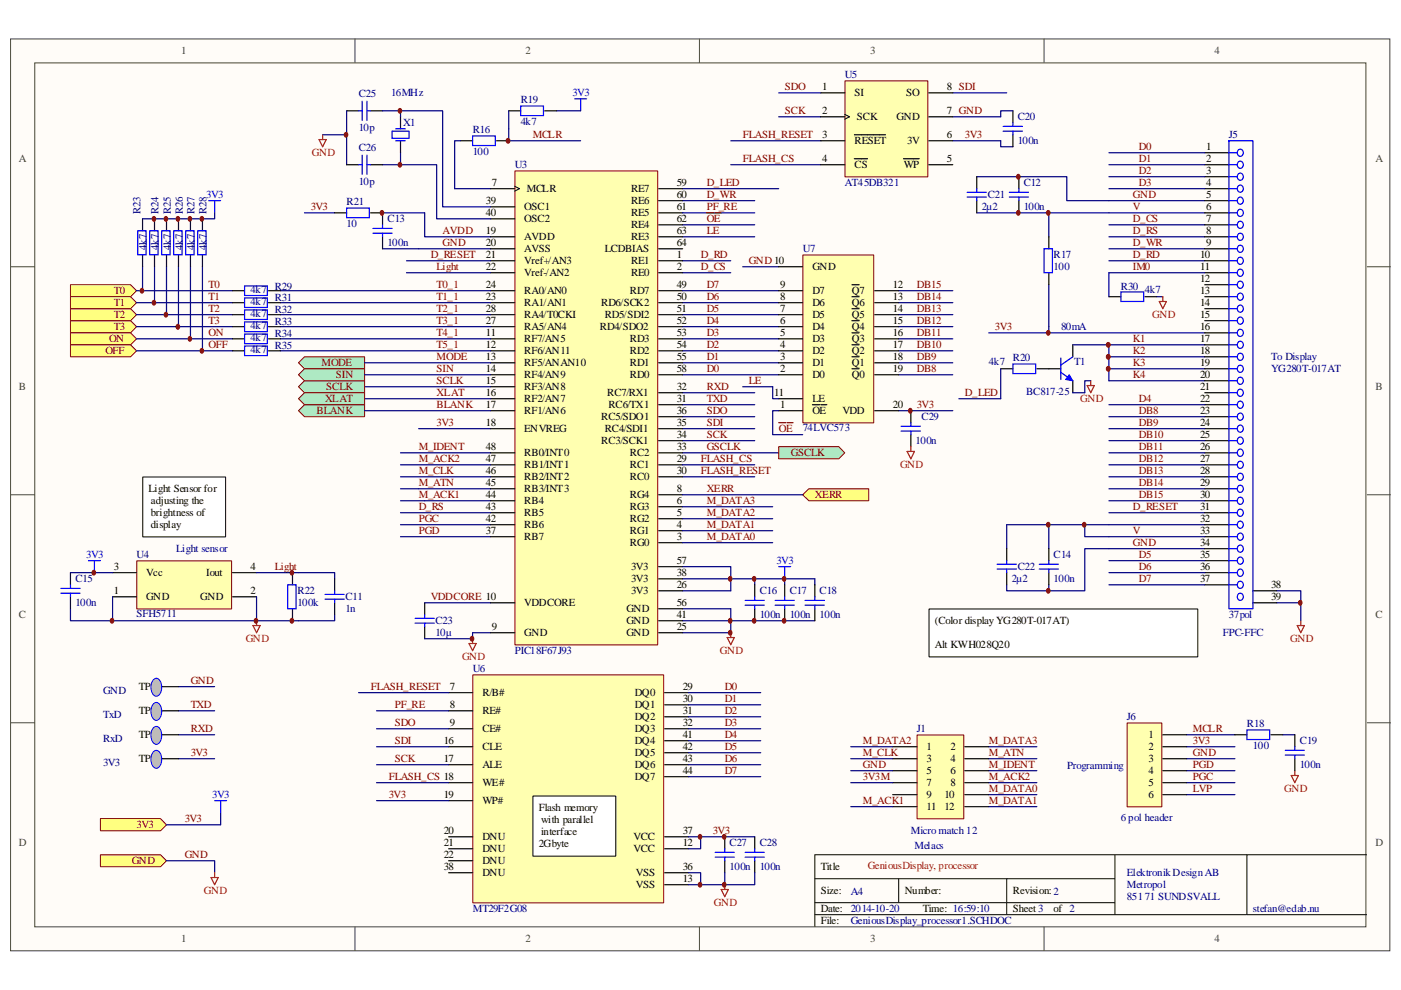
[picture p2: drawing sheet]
<svg xmlns="http://www.w3.org/2000/svg" width="297mm" height="210mm" viewBox="0 0 297 210" stroke-linecap="round" stroke-linejoin="round" font-family="sans-serif">
<defs><g id="words">
<g font-size="2.3" fill="#404040">
<text x="38.4" y="11.5">1</text>
<text x="111.4" y="11.5">2</text>
<text x="184.5" y="11.5">3</text>
<text x="257.5" y="11.5">4</text>
<text x="4" y="34.4">A</text>
<text x="291.6" y="34.4">A</text>
<text x="4" y="82.7">B</text>
<text x="291.6" y="82.7">B</text>
<text x="4" y="131.1">C</text>
<text x="291.6" y="131.1">C</text>
<text x="4" y="179.4">D</text>
<text x="291.6" y="179.4">D</text>
<text x="38.4" y="199.8">1</text>
<text x="111.4" y="199.8">2</text>
<text x="184.5" y="199.8">3</text>
<text x="257.5" y="199.8">4</text>
</g>
<g font-size="2.3" fill="#000080">
<text x="179.1" y="16.6">U5</text>
<text x="76.1" y="20.7">C25</text>
<text x="82.9" y="20.4">16MHz</text>
<text x="110.4" y="21.9">R19</text>
<text x="76.1" y="27.8">10p</text>
<text x="85.5" y="26.8">X1</text>
<text x="100.2" y="28.3">R16</text>
<text x="110.4" y="26.5">4k7</text>
<text x="215.8" y="25.5">C20</text>
<text x="260.6" y="29.3">J5</text>
<text x="76.1" y="32.1">C26</text>
<text x="100.2" y="32.9">100</text>
<text x="109.1" y="35.7">U3</text>
<text x="215.8" y="30.6">100n</text>
<text x="76.1" y="39.2">10p</text>
<text x="179.1" y="39.5">AT45DB321</text>
<text x="217" y="39.5">C12</text>
<text x="29.8" y="45.4" transform="rotate(-90 29.8 45.4)">R23</text>
<text x="33.6" y="45.4" transform="rotate(-90 33.6 45.4)">R24</text>
<text x="36.2" y="45.4" transform="rotate(-90 36.2 45.4)">R25</text>
<text x="38.7" y="45.4" transform="rotate(-90 38.7 45.4)">R26</text>
<text x="41.3" y="45.4" transform="rotate(-90 41.3 45.4)">R27</text>
<text x="43.8" y="45.4" transform="rotate(-90 43.8 45.4)">R28</text>
<text x="73.5" y="43.6">R21</text>
<text x="82.2" y="47.1">C13</text>
<text x="208.1" y="44.6">2µ2</text>
<text x="209.4" y="42">C21</text>
<text x="217" y="44.6">100n</text>
<text x="31.1" y="53" transform="rotate(-90 31.1 53)">4k7</text>
<text x="33.6" y="53" transform="rotate(-90 33.6 53)">4k7</text>
<text x="36.2" y="53" transform="rotate(-90 36.2 53)">4k7</text>
<text x="38.7" y="53" transform="rotate(-90 38.7 53)">4k7</text>
<text x="41.3" y="53" transform="rotate(-90 41.3 53)">4k7</text>
<text x="43.8" y="53" transform="rotate(-90 43.8 53)">4k7</text>
<text x="73.5" y="48.1">10</text>
<text x="82.2" y="52.2">100n</text>
<text x="170.2" y="53.5">U7</text>
<text x="223.4" y="57.3">100</text>
<text x="223.4" y="54.7">R17</text>
<text x="53.1" y="62.1">4k7</text>
<text x="53.1" y="64.7">4k7</text>
<text x="58.2" y="61.4">R29</text>
<text x="58.2" y="63.9">R31</text>
<text x="237.7" y="61.4">R30</text>
<text x="242.7" y="62.1">4k7</text>
<text x="53.1" y="67.2">4k7</text>
<text x="53.1" y="69.8">4k7</text>
<text x="58.2" y="66.5">R32</text>
<text x="58.2" y="69">R33</text>
<text x="58.2" y="71.5">R34</text>
<text x="225" y="70">80mA</text>
<text x="53.1" y="72.3">4k7</text>
<text x="53.1" y="74.8">4k7</text>
<text x="58.2" y="74.1">R35</text>
<text x="209.7" y="77.4">4k7</text>
<text x="214.8" y="76.6">R20</text>
<text x="227.8" y="77.4">T1</text>
<text x="269.5" y="76.4">To Display</text>
<text x="217.5" y="83.7">BC817-25</text>
<text x="269.5" y="78.9">YG280T-017AT</text>
<text x="195.4" y="89.1">C29</text>
<text x="170.2" y="91.4">74LVC573</text>
<text x="194.1" y="94.2">100n</text>
<text x="29" y="118.4">U4</text>
<text x="37.4" y="117.1">Light sensor</text>
<text x="223.4" y="118.4">C14</text>
<text x="16" y="123.4">C15</text>
<text x="63.1" y="126">R22</text>
<text x="161.1" y="126">C16</text>
<text x="167.4" y="126">C17</text>
<text x="173.8" y="126">C18</text>
<text x="214.5" y="123.4">2µ2</text>
<text x="215.8" y="120.9">C22</text>
<text x="223.4" y="123.4">100n</text>
<text x="16" y="128.5">100n</text>
<text x="29" y="130.8">SFH5711</text>
<text x="63.1" y="128.5">100k</text>
<text x="73.2" y="129.8">1n</text>
<text x="73.2" y="127.3">C11</text>
<text x="161.1" y="131.1">100n</text>
<text x="167.4" y="131.1">100n</text>
<text x="173.8" y="131.1">100n</text>
<text x="260.6" y="131.1">37pol</text>
<text x="92.3" y="134.9">10µ</text>
<text x="92.3" y="132.3">C23</text>
<text x="259.3" y="134.9">FPC-FFC</text>
<text x="100.2" y="142.5">U6</text>
<text x="109.1" y="138.7">PIC18F67J93</text>
<text x="21.8" y="147.1">GND</text>
<text x="21.8" y="152.2">TxD</text>
<text x="194.4" y="155.2">J1</text>
<text x="238.9" y="152.7">J6</text>
<text x="264.4" y="154.2">R18</text>
<text x="21.8" y="157.3">RxD</text>
<text x="265.6" y="158.8">100</text>
<text x="275.6" y="157.8">C19</text>
<text x="21.8" y="162.3">3V3</text>
<text x="226.2" y="163.1">Programming</text>
<text x="275.6" y="162.9">100n</text>
<text x="154.7" y="179.4">C27</text>
<text x="161.1" y="179.4">C28</text>
<text x="193.1" y="176.9">Micro match 12</text>
<text x="193.9" y="179.9">Melacs</text>
<text x="237.7" y="174.1">6 pol header</text>
<text x="154.7" y="184.5">100n</text>
<text x="161.1" y="184.5">100n</text>
<text x="238.9" y="185.8">Elektronik Design AB</text>
<text x="180.4" y="189.9">A4</text>
<text x="238.9" y="188.3">Metropol</text>
<text x="238.9" y="190.9">851 71 SUNDSVALL</text>
<text x="100.2" y="193.4">MT29F2G08</text>
<text x="180.4" y="193.4">2014-10-20</text>
<text x="180.4" y="196">GeniousDisplay_processor1.SCHDOC</text>
<text x="265.6" y="193.4">stefan@edab.nu</text>
</g>
<g font-size="2.3" fill="#00f">
<text x="121.4" y="20.4">3V3</text>
<text x="43.7" y="42">3V3</text>
<text x="18.3" y="118.4">3V3</text>
<text x="164.6" y="119.6">3V3</text>
<text x="45" y="169.2">3V3</text>
</g>
<g font-size="2.3" fill="#800000">
<text x="166.4" y="19.1">SDO</text>
<text x="112.9" y="29.3">MCLR</text>
<text x="157.5" y="29.3">FLASH_RESET</text>
<text x="166.4" y="24.2">SCK</text>
<text x="204.6" y="29.3">3V3</text>
<text x="157.5" y="34.4">FLASH_CS</text>
<text x="241.5" y="31.8">D0</text>
<text x="241.5" y="34.4">D1</text>
<text x="149.9" y="39.5">D_LED</text>
<text x="241.5" y="37">D2</text>
<text x="241.5" y="39.5">D3</text>
<text x="65.9" y="44.6">3V3</text>
<text x="149.9" y="42">D_WR</text>
<text x="149.9" y="44.6">PF_RE</text>
<text x="149.9" y="47.1">OE</text>
<text x="240.2" y="42">GND</text>
<text x="240.2" y="47.1">D_CS</text>
<text x="240.2" y="44.6">V</text>
<text x="93.8" y="52.2">GND</text>
<text x="93.8" y="49.7">AVDD</text>
<text x="149.9" y="49.7">LE</text>
<text x="240.2" y="49.7">D_RS</text>
<text x="240.2" y="52.2">D_WR</text>
<text x="91.3" y="54.7">D_RESET</text>
<text x="92.6" y="57.3">Light</text>
<text x="148.6" y="54.7">D_RD</text>
<text x="148.6" y="57.3">D_CS</text>
<text x="158.7" y="56">GND10</text>
<text x="240.2" y="54.7">D_RD</text>
<text x="240.2" y="57.3">IM0</text>
<text x="24.1" y="62.4">T0</text>
<text x="24.1" y="64.9">T1</text>
<text x="44.2" y="61.1">T0</text>
<text x="44.2" y="63.7">T1</text>
<text x="92.6" y="61.1">T0_1</text>
<text x="92.6" y="63.7">T1_1</text>
<text x="149.9" y="63.7">D6</text>
<text x="149.9" y="61.1">D7</text>
<text x="194.4" y="63.7">DB14</text>
<text x="194.4" y="61.1">DB15</text>
<text x="24.1" y="70">T3</text>
<text x="24.1" y="67.5">T2</text>
<text x="44.2" y="66.2">T2</text>
<text x="44.2" y="68.7">T3</text>
<text x="44.2" y="71.3">ON</text>
<text x="92.6" y="66.2">T2_1</text>
<text x="92.6" y="68.7">T3_1</text>
<text x="92.6" y="71.3">T4_1</text>
<text x="149.9" y="71.3">D3</text>
<text x="149.9" y="68.7">D4</text>
<text x="149.9" y="66.2">D5</text>
<text x="194.4" y="71.3">DB11</text>
<text x="194.4" y="68.7">DB12</text>
<text x="194.4" y="66.2">DB13</text>
<text x="210.9" y="70">3V3</text>
<text x="22.3" y="75.1">OFF</text>
<text x="23.1" y="72.6">ON</text>
<text x="44.2" y="73.8">OFF</text>
<text x="68.2" y="77.6">MODE</text>
<text x="92.6" y="76.4">MODE</text>
<text x="92.6" y="73.8">T5_1</text>
<text x="149.9" y="76.4">D1</text>
<text x="149.9" y="73.8">D2</text>
<text x="194.4" y="76.4">DB9</text>
<text x="194.4" y="73.8">DB10</text>
<text x="240.2" y="72.6">K1</text>
<text x="240.2" y="75.1">K2</text>
<text x="240.2" y="77.6">K3</text>
<text x="69.2" y="82.7">SCLK</text>
<text x="71.2" y="80.2">SIN</text>
<text x="92.6" y="81.4">SCLK</text>
<text x="92.6" y="78.9">SIN</text>
<text x="92.6" y="84">XLAT</text>
<text x="149.9" y="82.7">RXD</text>
<text x="149.9" y="78.9">D0</text>
<text x="158.7" y="81.4">LE</text>
<text x="194.4" y="78.9">DB8</text>
<text x="204.6" y="84">D_LED</text>
<text x="240.2" y="80.2">K4</text>
<text x="67.1" y="87.8">BLANK</text>
<text x="68.9" y="85.3">XLAT</text>
<text x="92.6" y="86.6">BLANK</text>
<text x="149.9" y="87.8">SDO</text>
<text x="149.9" y="85.3">TXD</text>
<text x="194.4" y="86.6">3V3</text>
<text x="241.5" y="87.8">DB8</text>
<text x="241.5" y="85.3">D4</text>
<text x="88.8" y="95.5">M_IDENT</text>
<text x="92.6" y="90.4">3V3</text>
<text x="149.9" y="95.5">GSCLK</text>
<text x="149.9" y="90.4">SDI</text>
<text x="149.9" y="92.9">SCK</text>
<text x="165.1" y="91.7">OE</text>
<text x="241.5" y="90.4">DB9</text>
<text x="241.5" y="92.9">DB10</text>
<text x="241.5" y="95.5">DB11</text>
<text x="88.8" y="100.5">M_CLK</text>
<text x="88.8" y="98">M_ACK2</text>
<text x="148.6" y="98">FLASH_CS</text>
<text x="148.6" y="100.5">FLASH_RESET</text>
<text x="167.7" y="96.7">GSCLK</text>
<text x="241.5" y="98">DB12</text>
<text x="241.5" y="100.5">DB13</text>
<text x="88.8" y="105.6">M_ACK1</text>
<text x="88.8" y="103.1">M_ATN</text>
<text x="149.9" y="106.9">M_DATA3</text>
<text x="149.9" y="104.4">XERR</text>
<text x="172.8" y="105.6">XERR</text>
<text x="241.5" y="103.1">DB14</text>
<text x="241.5" y="105.6">DB15</text>
<text x="88.8" y="110.7">PGC</text>
<text x="88.8" y="113.3">PGD</text>
<text x="88.8" y="108.2">D_RS</text>
<text x="149.9" y="112">M_DATA1</text>
<text x="149.9" y="109.4">M_DATA2</text>
<text x="240.2" y="108.2">D_RESET</text>
<text x="240.2" y="113.3">V</text>
<text x="149.9" y="114.6">M_DATA0</text>
<text x="240.2" y="115.8">GND</text>
<text x="241.5" y="118.4">D5</text>
<text x="58.2" y="120.9">Light</text>
<text x="241.5" y="120.9">D6</text>
<text x="241.5" y="123.4">D7</text>
<text x="91.3" y="127.3">VDDCORE 10</text>
<text x="40.4" y="145.1">GND</text>
<text x="78.6" y="146.3">FLASH_RESET</text>
<text x="153.7" y="146.3">D0</text>
<text x="153.7" y="148.9">D1</text>
<text x="40.4" y="155.2">RXD</text>
<text x="40.4" y="150.2">TXD</text>
<text x="83.7" y="150.2">PF_RE</text>
<text x="83.7" y="154">SDO</text>
<text x="153.7" y="151.4">D2</text>
<text x="153.7" y="154">D3</text>
<text x="252.9" y="155.2">MCLR</text>
<text x="40.4" y="160.3">3V3</text>
<text x="83.7" y="157.8">SDI</text>
<text x="83.7" y="161.6">SCK</text>
<text x="153.7" y="156.5">D4</text>
<text x="153.7" y="159">D5</text>
<text x="153.7" y="161.6">D6</text>
<text x="183" y="160.3">M_CLK</text>
<text x="183" y="157.8">M_DATA2</text>
<text x="209.7" y="157.8">M_DATA3</text>
<text x="209.7" y="160.3">M_ATN</text>
<text x="252.9" y="160.3">GND</text>
<text x="252.9" y="157.8">3V3</text>
<text x="82.4" y="165.4">FLASH_CS 18</text>
<text x="153.7" y="164.2">D7</text>
<text x="183" y="162.9">GND</text>
<text x="183" y="165.4">3V3M</text>
<text x="209.7" y="165.4">M_ACK2</text>
<text x="209.7" y="168">M_DATA0</text>
<text x="209.7" y="162.9">M_IDENT</text>
<text x="252.9" y="165.4">PGC</text>
<text x="252.9" y="162.9">PGD</text>
<text x="252.9" y="168">LVP</text>
<text x="82.4" y="169.2">3V3</text>
<text x="183" y="170.5">M_ACK1</text>
<text x="209.7" y="170.5">M_DATA1</text>
<text x="29" y="175.6">3V3</text>
<text x="39.2" y="174.3">3V3</text>
<text x="151.1" y="176.9">3V3</text>
<text x="27.9" y="183.2">GND</text>
<text x="39.2" y="181.9">GND</text>
</g>
<g font-size="2.3">
<text x="174.3" y="19.1">1</text>
<text x="181.1" y="20.4">SI</text>
<text x="192.1" y="20.4">SO</text>
<text x="200.7" y="19.1">8 SDI</text>
<text x="174.3" y="24.2">2</text>
<text x="174.3" y="29.3">3</text>
<text x="181.6" y="25.5">SCK</text>
<text x="190.1" y="25.5">GND</text>
<text x="200.7" y="24.2">7 GND</text>
<text x="200.7" y="29.3">6</text>
<text x="174.3" y="34.4">4</text>
<text x="181.1" y="30.6">RESET</text>
<text x="181.1" y="35.7">CS</text>
<text x="191.6" y="35.7">WP</text>
<text x="192.4" y="30.6">3V</text>
<text x="200.7" y="34.4">5</text>
<text x="255.7" y="34.4">2</text>
<text x="255.7" y="31.8">1</text>
<text x="104.3" y="39.5">7</text>
<text x="111.7" y="40.8">MCLR</text>
<text x="133.8" y="40.8">RE7</text>
<text x="143.5" y="39.5">59</text>
<text x="255.7" y="37">3</text>
<text x="255.7" y="39.5">4</text>
<text x="103" y="45.8">40</text>
<text x="103" y="43.3">39</text>
<text x="111.2" y="47.1">OSC2</text>
<text x="111.2" y="44.6">OSC1</text>
<text x="133.8" y="45.8">RE5</text>
<text x="133.8" y="43.3">RE6</text>
<text x="143.5" y="47.1">62</text>
<text x="143.5" y="44.6">61</text>
<text x="143.5" y="42">60</text>
<text x="255.7" y="42">5</text>
<text x="255.7" y="44.6">6</text>
<text x="255.7" y="47.1">7</text>
<text x="103" y="52.2">20</text>
<text x="103" y="49.7">19</text>
<text x="111.2" y="53.5">AVSS</text>
<text x="111.2" y="50.9">AVDD</text>
<text x="128.2" y="53.5">LCDBIAS</text>
<text x="133.8" y="50.9">RE3</text>
<text x="133.8" y="48.4">RE4</text>
<text x="143.5" y="49.7">63</text>
<text x="143.5" y="52.2">64</text>
<text x="255.7" y="49.7">8</text>
<text x="255.7" y="52.2">9</text>
<text x="103" y="54.7">21</text>
<text x="103" y="57.3">22</text>
<text x="111.2" y="56">Vref+/AN3</text>
<text x="111.2" y="58.6">Vref-/AN2</text>
<text x="133.8" y="58.6">RE0</text>
<text x="133.8" y="56">RE1</text>
<text x="143.5" y="57.3">2</text>
<text x="143.5" y="54.7">1</text>
<text x="172.3" y="57.3">GND</text>
<text x="254.5" y="54.7">10</text>
<text x="254.5" y="57.3">11</text>
<text x="254.5" y="59.9">12</text>
<text x="103" y="61.1">24</text>
<text x="103" y="63.7">23</text>
<text x="111.2" y="62.4">RA0/AN0</text>
<text x="111.2" y="64.9">RA1/AN1</text>
<text x="127.5" y="64.9">RD6/SCK2</text>
<text x="133.6" y="62.4">RD7</text>
<text x="143.5" y="63.7">50</text>
<text x="143.5" y="61.1">49</text>
<text x="165.4" y="63.7">8</text>
<text x="165.4" y="61.1">9</text>
<text x="172.3" y="64.9">D6</text>
<text x="172.3" y="62.4">D7</text>
<text x="180.6" y="64.9">Q6</text>
<text x="180.6" y="62.4">Q7</text>
<text x="189.3" y="63.7">13</text>
<text x="189.3" y="61.1">12</text>
<text x="254.5" y="62.4">13</text>
<text x="254.5" y="64.9">14</text>
<text x="103" y="66.2">28</text>
<text x="103" y="68.7">27</text>
<text x="103" y="71.3">11</text>
<text x="111.2" y="67.5">RA4/T0CKI</text>
<text x="111.2" y="70">RA5/AN4</text>
<text x="127.2" y="70">RD4/SDO2</text>
<text x="128.2" y="67.5">RD5/SDI2</text>
<text x="143.5" y="68.7">52</text>
<text x="143.5" y="71.3">53</text>
<text x="143.5" y="66.2">51</text>
<text x="165.4" y="71.3">5</text>
<text x="165.4" y="68.7">6</text>
<text x="165.4" y="66.2">7</text>
<text x="172.3" y="70">D4</text>
<text x="172.3" y="67.5">D5</text>
<text x="180.6" y="70">Q4</text>
<text x="180.6" y="67.5">Q5</text>
<text x="189.3" y="71.3">16</text>
<text x="189.3" y="68.7">15</text>
<text x="189.3" y="66.2">14</text>
<text x="254.5" y="67.5">15</text>
<text x="254.5" y="70">16</text>
<text x="103" y="73.8">12</text>
<text x="103" y="76.4">13</text>
<text x="111.2" y="72.6">RF7/AN5</text>
<text x="111.2" y="75.1">RF6/AN11</text>
<text x="111.2" y="77.6">RF5/ANAN10</text>
<text x="133.6" y="72.6">RD3</text>
<text x="133.6" y="75.1">RD2</text>
<text x="133.6" y="77.6">RD1</text>
<text x="143.5" y="73.8">54</text>
<text x="143.5" y="76.4">55</text>
<text x="165.4" y="76.4">3</text>
<text x="165.4" y="73.8">4</text>
<text x="172.3" y="77.6">D1</text>
<text x="172.3" y="75.1">D2</text>
<text x="172.3" y="72.6">D3</text>
<text x="180.6" y="77.6">Q1</text>
<text x="180.6" y="75.1">Q2</text>
<text x="180.6" y="72.6">Q3</text>
<text x="189.3" y="76.4">18</text>
<text x="189.3" y="73.8">17</text>
<text x="254.5" y="72.6">17</text>
<text x="254.5" y="75.1">18</text>
<text x="254.5" y="77.6">19</text>
<text x="103" y="78.9">14</text>
<text x="103" y="81.4">15</text>
<text x="103" y="84">16</text>
<text x="111.2" y="80.2">RF4/AN9</text>
<text x="111.2" y="82.7">RF3/AN8</text>
<text x="128.7" y="84">RC7/RX1</text>
<text x="133.6" y="80.2">RD0</text>
<text x="143.5" y="82.7">32</text>
<text x="143.5" y="78.9">58</text>
<text x="164.1" y="84">11</text>
<text x="165.4" y="78.9">2</text>
<text x="172.3" y="80.2">D0</text>
<text x="180.6" y="80.2">Q0</text>
<text x="189.3" y="78.9">19</text>
<text x="254.5" y="80.2">20</text>
<text x="254.5" y="82.7">21</text>
<text x="103" y="86.6">17</text>
<text x="111.2" y="85.3">RF2/AN7</text>
<text x="111.2" y="87.8">RF1/AN6</text>
<text x="127.5" y="89.1">RC5/SDO1</text>
<text x="129" y="86.6">RC6/TX1</text>
<text x="143.5" y="87.8">36</text>
<text x="143.5" y="85.3">31</text>
<text x="165.4" y="86.6">1</text>
<text x="172.3" y="87.8">OE</text>
<text x="172.3" y="85.3">LE</text>
<text x="178.6" y="87.8">VDD</text>
<text x="189.3" y="86.6">20</text>
<text x="254.5" y="85.3">22</text>
<text x="254.5" y="87.8">23</text>
<text x="103" y="90.4">18</text>
<text x="103" y="95.5">48</text>
<text x="111.2" y="91.7">ENVREG</text>
<text x="127.5" y="94.2">RC3/SCK1</text>
<text x="128.2" y="91.7">RC4/SDI1</text>
<text x="143.5" y="92.9">34</text>
<text x="143.5" y="95.5">33</text>
<text x="143.5" y="90.4">35</text>
<text x="254.5" y="90.4">24</text>
<text x="254.5" y="92.9">25</text>
<text x="254.5" y="95.5">26</text>
<text x="103" y="98">47</text>
<text x="103" y="100.5">46</text>
<text x="111.2" y="96.7">RB0/INT0</text>
<text x="111.2" y="99.3">RB1/INT1</text>
<text x="111.2" y="101.8">RB2/INT2</text>
<text x="133.6" y="96.7">RC2</text>
<text x="133.6" y="99.3">RC1</text>
<text x="133.6" y="101.8">RC0</text>
<text x="143.5" y="98">29</text>
<text x="143.5" y="100.5">30</text>
<text x="254.5" y="98">27</text>
<text x="254.5" y="100.5">28</text>
<text x="31.5" y="104.4">Light Sensor for</text>
<text x="32" y="106.9">adjusting the</text>
<text x="103" y="103.1">45</text>
<text x="103" y="105.6">44</text>
<text x="111.2" y="104.4">RB3/INT3</text>
<text x="111.2" y="106.9">RB4</text>
<text x="133.6" y="105.6">RG4</text>
<text x="143.5" y="106.9">6</text>
<text x="143.5" y="104.4">8</text>
<text x="254.5" y="103.1">29</text>
<text x="254.5" y="105.6">30</text>
<text x="32" y="109.4">brightness of</text>
<text x="32" y="112">display</text>
<text x="103" y="108.2">43</text>
<text x="103" y="110.7">42</text>
<text x="103" y="113.3">37</text>
<text x="111.2" y="109.4">RB5</text>
<text x="111.2" y="112">RB6</text>
<text x="133.6" y="110.7">RG2</text>
<text x="133.6" y="113.3">RG1</text>
<text x="133.6" y="108.2">RG3</text>
<text x="143.5" y="109.4">5</text>
<text x="143.5" y="112">4</text>
<text x="254.5" y="108.2">31</text>
<text x="254.5" y="110.7">32</text>
<text x="254.5" y="113.3">33</text>
<text x="111.2" y="114.6">RB7</text>
<text x="133.6" y="115.8">RG0</text>
<text x="143.5" y="114.6">3</text>
<text x="143.5" y="119.6">57</text>
<text x="254.5" y="115.8">34</text>
<text x="254.5" y="118.4">35</text>
<text x="24.1" y="120.9">3</text>
<text x="24.1" y="126">1</text>
<text x="31" y="122.2">Vcc</text>
<text x="43.7" y="122.2">Iout</text>
<text x="53.1" y="126">2</text>
<text x="53.1" y="120.9">4</text>
<text x="133.8" y="123.4">3V3</text>
<text x="133.8" y="120.9">3V3</text>
<text x="133.8" y="126">3V3</text>
<text x="143.5" y="122.2">38</text>
<text x="143.5" y="124.7">26</text>
<text x="254.5" y="120.9">36</text>
<text x="254.5" y="123.4">37</text>
<text x="269.5" y="124.7">38</text>
<text x="31" y="127.3">GND</text>
<text x="42.5" y="127.3">GND</text>
<text x="111.2" y="128.5">VDDCORE</text>
<text x="132.8" y="129.8">GND</text>
<text x="143.5" y="131.1">41</text>
<text x="143.5" y="128.5">56</text>
<text x="269.5" y="127.3">39</text>
<text x="104.3" y="133.6">9</text>
<text x="111.2" y="134.9">GND</text>
<text x="132.8" y="134.9">GND</text>
<text x="132.8" y="132.3">GND</text>
<text x="143.5" y="133.6">25</text>
<text x="198.2" y="132.3">(Color display YG280T-017AT)</text>
<text x="198.2" y="137.5">Alt KWH028Q20</text>
<text x="29.5" y="146.3">TP</text>
<text x="95.4" y="146.3">7</text>
<text x="102.3" y="147.6">R/B#</text>
<text x="134.6" y="147.6">DQ0</text>
<text x="144.8" y="146.3">29</text>
<text x="144.8" y="148.9">30</text>
<text x="29.5" y="151.4">TP</text>
<text x="95.4" y="150.2">8</text>
<text x="95.4" y="154">9</text>
<text x="102.3" y="151.4">RE#</text>
<text x="102.3" y="155.2">CE#</text>
<text x="134.6" y="150.2">DQ1</text>
<text x="134.6" y="152.7">DQ2</text>
<text x="134.6" y="155.2">DQ3</text>
<text x="144.8" y="151.4">31</text>
<text x="144.8" y="154">32</text>
<text x="29.5" y="156.5">TP</text>
<text x="29.5" y="161.6">TP</text>
<text x="94.1" y="157.8">16</text>
<text x="94.1" y="161.6">17</text>
<text x="102.3" y="159">CLE</text>
<text x="134.6" y="157.8">DQ4</text>
<text x="134.6" y="160.3">DQ5</text>
<text x="144.8" y="156.5">41</text>
<text x="144.8" y="159">42</text>
<text x="144.8" y="161.6">43</text>
<text x="196.4" y="159">1</text>
<text x="196.4" y="161.6">3</text>
<text x="201.5" y="159">2</text>
<text x="201.5" y="161.6">4</text>
<text x="243.5" y="156.5">1</text>
<text x="243.5" y="159">2</text>
<text x="243.5" y="161.6">3</text>
<text x="102.3" y="162.9">ALE</text>
<text x="102.3" y="166.7">WE#</text>
<text x="134.6" y="162.9">DQ6</text>
<text x="134.6" y="165.4">DQ7</text>
<text x="144.8" y="164.2">44</text>
<text x="196.4" y="164.2">5</text>
<text x="196.4" y="166.7">7</text>
<text x="201.5" y="164.2">6</text>
<text x="201.5" y="166.7">8</text>
<text x="243.5" y="164.2">4</text>
<text x="243.5" y="166.7">5</text>
<text x="94.1" y="169.2">19</text>
<text x="102.3" y="170.5">WP#</text>
<text x="114.2" y="172">Flash memory</text>
<text x="196.4" y="169.2">9</text>
<text x="196.4" y="171.8">11</text>
<text x="200.2" y="169.2">10</text>
<text x="200.2" y="171.8">12</text>
<text x="243.5" y="169.2">6</text>
<text x="94.1" y="176.9">20</text>
<text x="94.1" y="179.4">21</text>
<text x="102.3" y="178.1">DNU</text>
<text x="114.2" y="179.7">2Gbyte</text>
<text x="114.7" y="174.6">with parallel</text>
<text x="114.7" y="177.1">interface</text>
<text x="134.3" y="178.1">VCC</text>
<text x="144.8" y="179.4">12</text>
<text x="144.8" y="176.9">37</text>
<text x="94.1" y="181.9">22</text>
<text x="94.1" y="184.5">38</text>
<text x="102.3" y="183.2">DNU</text>
<text x="102.3" y="180.7">DNU</text>
<text x="102.3" y="185.8">DNU</text>
<text x="134.3" y="180.7">VCC</text>
<text x="134.8" y="185.8">VSS</text>
<text x="144.8" y="184.5">36</text>
<text x="174" y="184.5">Title</text>
<text x="134.8" y="188.3">VSS</text>
<text x="144.8" y="187">13</text>
<text x="174" y="189.6">Size:</text>
<text x="191.9" y="189.6">Number:</text>
<text x="214.8" y="189.6">Revision:2</text>
<text x="174" y="193.4">Date:</text>
<text x="174" y="196">File:</text>
<text x="195.7" y="193.4">Time: 16:59:10</text>
<text x="214.8" y="193.4">Sheet3</text>
<text x="223.4" y="193.4">of 2</text>
</g>
<g font-size="2.3" fill="#f00">
<text x="66.1" y="33.1">GND</text>
<text x="244.3" y="67.5">GND</text>
<text x="229" y="85.3">GND</text>
<text x="190.8" y="99.3">GND</text>
<text x="52.1" y="136.1">GND</text>
<text x="273.6" y="136.1">GND</text>
<text x="98" y="140">GND</text>
<text x="152.7" y="138.7">GND</text>
<text x="272.3" y="168">GND</text>
<text x="184" y="184.2">GeniousDisplay, processor</text>
<text x="43.2" y="189.6">GND</text>
<text x="151.4" y="192.2">GND</text>
</g>
</g></defs>
<path d="M2.3 8.3h292.4v193.3h-292.4z" fill="#fffcf8"/>
<path d="M2.2 8.3h292.5v193.3h-292.5z" fill="none" stroke="#404040" stroke-width=".21"/>
<path d="M7.4 13.4h282.2v183.1h-282.2z" fill="#fffcf8"/>
<g fill="none" stroke="#404040" stroke-width=".21">
<path d="M7.4 13.3h282.2v183.2h-282.2zM75.3 8.2v5.1M148.3 8.2v5.1M221.4 8.2v5.1M2.2 56.6h5.1M289.8 56.6h5.1M2.2 104.9h5.1M289.8 104.9h5.1M2.2 153.2h5.1M289.8 153.2h5.1M75.3 196.5v5.1M148.3 196.5v5.1"/>
<path d="M221.4 196.5v5.1"/>
</g>
<path d="M172.8 186.3h63.6M172.8 193.9h117M172.8 191.4h63.6M190.5 186.3v5.1M213.4 186.3v7.6M236.4 181.2v12.7M264.4 181.2h-91.6v15.3M289.8 181.2h-25.4v12.7" fill="none" stroke="#000" stroke-width=".21"/>
<path d="M37.8 145.6h7.7M37.8 155.8h7.7M37.8 150.7h7.7M37.8 160.9h7.7" fill="none" stroke="#000080" stroke-width=".25"/>
<path d="M34 155.8h3.8" fill="none" stroke="#000" stroke-width=".25"/>
<path d="M32.5 154.4a.89 .89 0 0 1 .9-.4 .89 .89 0 0 1 .7 .8 2.53 2.53 0 0 1-.6 2.9 .94 .94 0 0 1-1.3-.7 2.87 2.87 0 0 1 .3-2.6z" fill-rule="evenodd" fill="#c0c0c0"/>
<path d="M32.5 154.4a.89 .89 0 0 1 .9-.4 .89 .89 0 0 1 .7 .8 2.53 2.53 0 0 1-.6 2.9 .94 .94 0 0 1-1.3-.7 2.87 2.87 0 0 1 .3-2.6z" fill="none" stroke="#00f" stroke-width=".21"/>
<path d="M34 160.9h3.8" fill="none" stroke="#000" stroke-width=".25"/>
<path d="M32.5 159.5a.89 .89 0 0 1 .9-.4 .89 .89 0 0 1 .7 .8 2.53 2.53 0 0 1-.6 2.9 .94 .94 0 0 1-1.3-.7 2.87 2.87 0 0 1 .3-2.6z" fill-rule="evenodd" fill="#c0c0c0"/>
<path d="M32.5 159.5a.89 .89 0 0 1 .9-.4 .89 .89 0 0 1 .7 .8 2.53 2.53 0 0 1-.6 2.9 .94 .94 0 0 1-1.3-.7 2.87 2.87 0 0 1 .3-2.6z" fill="none" stroke="#00f" stroke-width=".21"/>
<path d="M34 150.7h3.8" fill="none" stroke="#000" stroke-width=".25"/>
<path d="M32.5 149.3a.89 .89 0 0 1 .9-.3 .89 .89 0 0 1 .7 .7 2.53 2.53 0 0 1-.6 2.9 .94 .94 0 0 1-1.3-.7 2.83 2.83 0 0 1 .3-2.6z" fill-rule="evenodd" fill="#c0c0c0"/>
<path d="M32.5 149.3a.89 .89 0 0 1 .9-.3 .89 .89 0 0 1 .7 .7 2.53 2.53 0 0 1-.6 2.9 .94 .94 0 0 1-1.3-.7 2.83 2.83 0 0 1 .3-2.6z" fill="none" stroke="#00f" stroke-width=".21"/>
<path d="M34 145.6h3.8" fill="none" stroke="#000" stroke-width=".25"/>
<path d="M32.5 144.2a.88 .88 0 0 1 .9-.4 .88 .88 0 0 1 .7 .8 2.51 2.51 0 0 1-.6 2.9 .94 .94 0 0 1-1.3-.7 2.84 2.84 0 0 1 .3-2.6z" fill-rule="evenodd" fill="#c0c0c0"/>
<path d="M32.5 144.2a.88 .88 0 0 1 .9-.4 .88 .88 0 0 1 .7 .8 2.51 2.51 0 0 1-.6 2.9 .94 .94 0 0 1-1.3-.7 2.84 2.84 0 0 1 .3-2.6z" fill="none" stroke="#00f" stroke-width=".21"/>
<path d="M165.1 19.7h8.9M202 19.7h11.4M154.9 29.8h19.1M154.9 34.9h19.1M165.1 24.8h8.9M202 29.8h10.2v1.3h2.6M202 24.8h10.2" fill="none" stroke="#000080" stroke-width=".25"/>
<path d="M179.2 17.2h17.5v20.3h-17.5z" fill="#ffffb0"/>
<path d="M179.2 17.1h17.5v20.4h-17.5z" fill="none" stroke="#800000" stroke-width=".21"/>
<g fill="none" stroke="#000" stroke-width=".25">
<path d="M174 19.7h5.1M196.9 19.7h5.1M174 24.8h5.1M174 29.8h5.1M174 34.9h5.1M181.1 28.6h6.6M181.1 33.7h2.8M191.6 33.7h3.3M196.9 24.8h5.1M196.9 29.8h5.1M196.9 34.9h5.1M90 127.8v2.5"/>
<path d="M90 132.9v2.5"/>
</g>
<path d="M179.1 24.3l1 .5-1 .5" fill="none" stroke="#000" stroke-width=".21"/>
<g fill="none" stroke="#000080" stroke-width=".25">
<path d="M107.9 23.5v3.8M118 23.5h5.1M64.6 45.1h6.3M81.1 45.1h8.9v5.1h14M81.1 52.7h22.9M96.4 40h7.6M144.7 64.2h20.4M144.7 66.7h20.4M144.7 69.3h20.4M144.7 71.8h20.4M144.7 74.4h20.4M144.7 76.9h20.4"/>
<path d="M144.7 79.5h20.4M84.9 96h19.1M88.8 90.9h15.2M144.7 90.9h15.3M144.7 83.3h15.3M144.7 85.8h15.3M144.7 88.3h15.3M144.7 93.4h15.3M84.9 111.3h19.1M84.9 113.8h19.1M88.8 103.6h15.2M90 106.2h14"/>
<path d="M90 127.8h14M104 134.2h-3.8v1.2h-10.2M144.7 120.1h10.2v5.2h-10.2M144.7 129.1h10.2v5.1h-10.2M144.7 131.6h28.1M144.7 122.7h28.1"/>
</g>
<path d="M99.4 136.4h1.6l-.8 1.6zM100.2 135.4v1M154.2 135.2h1.5l-.8 1.5zM154.9 134.2v1" fill="none" stroke="#f00" stroke-width=".25"/>
<path d="M121.8 21h2.6M123.1 21v2.5M88 132.1h4.1M88 131.1h4.1M90 130.3v.8M90 132.1v.8M165.1 120.1h2.5M166.4 120.1v2.6" fill="none" stroke="#00f" stroke-width=".25"/>
<path d="M14.9 68h12.8l1.3 1.3-1.3 1.3h-12.8z" fill-rule="evenodd" fill="#ffff80"/>
<path d="M14.9 68h12.8l1.3 1.3-1.3 1.3h-12.8z" fill="none" stroke="#800000" stroke-width=".21"/>
<path d="M14.9 65.4h12.8l1.3 1.3-1.3 1.3h-12.8z" fill-rule="evenodd" fill="#ffff80"/>
<path d="M14.9 65.4h12.8l1.3 1.3-1.3 1.3h-12.8z" fill="none" stroke="#800000" stroke-width=".21"/>
<path d="M14.9 60.4h12.8l1.3 1.2-1.3 1.3h-12.8z" fill-rule="evenodd" fill="#ffff80"/>
<path d="M14.9 60.4h12.8l1.3 1.2-1.3 1.3h-12.8z" fill="none" stroke="#800000" stroke-width=".21"/>
<path d="M14.9 62.9h12.8l1.3 1.3-1.3 1.2h-12.8z" fill-rule="evenodd" fill="#ffff80"/>
<path d="M14.9 62.9h12.8l1.3 1.3-1.3 1.2h-12.8z" fill="none" stroke="#800000" stroke-width=".21"/>
<path d="M144.7 40h20.4M144.7 96h20.4" fill="none" stroke="#000080" stroke-width=".25"/>
<path d="M239 153.3h7.3v17.8h-7.3z" fill="#ffffb0"/>
<path d="M239 153.3h7.3v17.8h-7.3z" fill="none" stroke="#800000" stroke-width=".21"/>
<path d="M246.5 155.8h5.1M246.5 158.3h5.1M246.5 160.9h5.1M246.5 163.4h5.1M246.5 165.9h5.1M246.5 168.5h5.1" fill="none" stroke="#000" stroke-width=".25"/>
<path d="M144.7 47.7h15.3M144.7 50.2h15.3M144.7 42.5h15.3M144.7 55.3h10.2M144.7 57.8h10.2M144.7 101.1h15.3M251.6 155.8h10.2M251.6 158.3h10.2M251.6 160.9h10.2M251.6 163.4h10.2M251.6 165.9h10.2M251.6 168.5h10.2" fill="none" stroke="#000080" stroke-width=".25"/>
<path d="M109.2 36.3h30.2v100.4h-30.2z" fill="#ffffb0"/>
<path d="M109.2 36.2h30.2v100.5h-30.2z" fill="none" stroke="#800000" stroke-width=".21"/>
<g fill="none" stroke="#000" stroke-width=".25">
<path d="M104 46.4h5.1M104 40h5.1M104 43.9h5.1M104 52.7h5.1M104 50.2h5.1M104 55.3h5.1M104 57.8h5.1M139.7 40h5M139.7 52.7h5M139.7 50.2h5M139.7 55.3h5M139.7 57.8h5"/>
<path d="M139.7 47.7h5M139.7 45.1h5M139.7 42.5h5M104 61.6h5.1M104 64.2h5.1M104 66.7h5.1M104 69.3h5.1M104 71.8h5.1M104 74.4h5.1M104 76.9h5.1M104 79.5h5.1M139.7 61.6h5"/>
<path d="M139.7 64.2h5M139.7 66.7h5M139.7 69.3h5M139.7 71.8h5M139.7 74.4h5M139.7 76.9h5M139.7 79.5h5M222.4 78.2h2.5M227.5 73.1v2.5M104 96h5.1M104 98.6h5.1M104 90.9h5.1"/>
<path d="M104 82h5.1M104 84.5h5.1M104 87.1h5.1M139.7 93.4h5M139.7 96h5M139.7 98.6h5M139.7 90.9h5M139.7 88.3h5M139.7 85.8h5M139.7 83.3h5M227.5 80.7v2.6M104 101.1h5.1"/>
<path d="M104 103.6h5.1M104 106.2h5.1M104 108.7h5.1M104 111.3h5.1M104 113.8h5.1M139.7 101.1h5M139.7 110h5M139.7 112.5h5M139.7 115.1h5M139.7 107.4h5M139.7 104.9h5M104 134.2h5.1"/>
<path d="M104 127.8h5.1M139.7 134.2h5M139.7 131.6h5M139.7 129.1h5M139.7 122.7h5M139.7 120.1h5M139.7 125.3h5"/>
</g>
<path d="M109.1 39.5l1 .5-1 .5" fill="none" stroke="#000" stroke-width=".21"/>
<g fill="none" stroke="#000080" stroke-width=".25">
<path d="M235.1 47.7h20.3M235.1 50.2h20.3M235.1 52.7h20.3M235.1 55.3h20.3M235.1 45.1h20.3M235.1 42.5h20.3M209.6 70.6h45.8M235.1 73.1h20.3M235.1 75.6h20.3M235.1 78.2h20.3M235.1 80.7h20.3M235.1 111.3h20.3"/>
<path d="M235.1 116.3h20.3M235.1 108.7h20.3"/>
</g>
<path d="M224.9 79l2.6 1.7M224.9 75.9v4.6M227.5 75.6l-2.6 1.8" fill="none" stroke="#00f" stroke-width=".25"/>
<path d="M226.7 79.5l.8 1.2-1.6-.2z" fill="#00f"/>
<path d="M226.7 79.5l.8 1.2-1.6-.2z" fill="none" stroke="#00f" stroke-width=".21"/>
<g fill="none" stroke="#000" stroke-width=".25">
<path d="M255.4 34.9h5.2M255.4 37.5h5.2M255.4 32.4h5.2M255.4 40h5.2M255.4 42.5h5.2M255.4 45.1h5.2M255.4 47.7h5.2M255.4 50.2h5.2M255.4 52.7h5.2M255.4 55.3h5.2M255.4 57.8h5.2M255.4 60.4h5.2"/>
<path d="M255.4 62.9h5.2M255.4 65.4h5.2M255.4 68h5.2M255.4 70.6h5.2M255.4 73.1h5.2M255.4 75.6h5.2M255.4 78.2h5.2M255.4 80.7h5.2M255.4 83.3h5.2M255.4 85.8h5.2M255.4 88.3h5.2M255.4 90.9h5.2"/>
<path d="M255.4 93.4h5.2M255.4 96h5.2M255.4 98.6h5.2M255.4 101.1h5.2M255.4 103.6h5.2M255.4 106.2h5.2M255.4 108.7h5.2M255.4 111.3h5.2M255.4 113.8h5.2M255.4 116.3h5.2M255.4 118.9h5.2M255.4 121.4h5.2"/>
<path d="M255.4 124h5.2M265.6 125.3h5.1M265.6 127.8h5.1"/>
</g>
<g fill="none" stroke="#00f" stroke-width=".25">
<path d="M260.6 29.8h5v99.3h-5zM260.6 34.9h1.7M260.6 37.5h1.7M260.6 32.4h1.7M262.5 34.4a.68 .68 0 0 1 .9 .1 .68 .68 0 0 1 0 .9 .68 .68 0 0 1-.9 .1 .92 .92 0 0 1 0-1.1zM262.5 39.5a.68 .68 0 0 1 .9 0 .68 .68 0 0 1 0 1 .68 .68 0 0 1-.9 0 .92 .92 0 0 1 0-1zM262.5 36.9a.68 .68 0 0 1 .9 .1 .68 .68 0 0 1 0 .9 .68 .68 0 0 1-.9 .1 .92 .92 0 0 1 0-1.1zM262.5 31.8a.68 .68 0 0 1 .9 .1 .68 .68 0 0 1 0 .9 .68 .68 0 0 1-.9 .1 .92 .92 0 0 1 0-1.1zM260.6 40h1.7M260.6 42.5h1.7M260.6 45.1h1.7M260.6 50.2h1.7"/>
<path d="M260.6 47.7h1.7M260.6 52.7h1.7M260.6 55.3h1.7M260.6 57.8h1.7M262.5 42a.68 .68 0 0 1 .9 .1 .68 .68 0 0 1 0 .9 .68 .68 0 0 1-.9 .1 .9 .9 0 0 1 0-1.1zM262.5 44.6a.68 .68 0 0 1 .9 .1 .68 .68 0 0 1 0 .9 .68 .68 0 0 1-.9 .1 .92 .92 0 0 1 0-1.1zM262.5 49.7a.68 .68 0 0 1 .9 0 .68 .68 0 0 1 0 1 .68 .68 0 0 1-.9 0 .92 .92 0 0 1 0-1zM262.5 47.1a.68 .68 0 0 1 .9 .1 .68 .68 0 0 1 0 .9 .68 .68 0 0 1-.9 .1 .92 .92 0 0 1 0-1.1zM262.5 52.2a.68 .68 0 0 1 .9 .1 .68 .68 0 0 1 0 .9 .68 .68 0 0 1-.9 .1 .92 .92 0 0 1 0-1.1zM262.5 54.7a.68 .68 0 0 1 .9 .1 .68 .68 0 0 1 0 .9 .68 .68 0 0 1-.9 .1 .92 .92 0 0 1 0-1.1zM262.5 57.3a.68 .68 0 0 1 .9 .1 .68 .68 0 0 1 0 .9 .68 .68 0 0 1-.9 .1 .92 .92 0 0 1 0-1.1zM262.5 59.8a.68 .68 0 0 1 .9 .1 .68 .68 0 0 1 0 .9 .68 .68 0 0 1-.9 .1 .92 .92 0 0 1 0-1.1z"/>
<path d="M260.6 60.4h1.7M260.6 62.9h1.7M260.6 65.4h1.7M260.6 68h1.7M260.6 70.6h1.7M260.6 73.1h1.7M260.6 75.6h1.7M260.6 78.2h1.7M262.5 62.4a.68 .68 0 0 1 .9 0 .68 .68 0 0 1 0 1 .68 .68 0 0 1-.9 0 .92 .92 0 0 1 0-1zM262.5 64.9a.68 .68 0 0 1 .9 .1 .68 .68 0 0 1 0 .9 .68 .68 0 0 1-.9 .1 .92 .92 0 0 1 0-1.1zM262.5 67.4a.68 .68 0 0 1 .9 .1 .68 .68 0 0 1 0 .9 .68 .68 0 0 1-.9 .1 .92 .92 0 0 1 0-1.1zM262.5 70a.68 .68 0 0 1 .9 .1 .68 .68 0 0 1 0 .9 .68 .68 0 0 1-.9 .1 .92 .92 0 0 1 0-1.1z"/>
<path d="M262.5 72.6a.68 .68 0 0 1 .9 0 .68 .68 0 0 1 0 1 .68 .68 0 0 1-.9 0 .92 .92 0 0 1 0-1zM262.5 75.1a.68 .68 0 0 1 .9 .1 .68 .68 0 0 1 0 .9 .68 .68 0 0 1-.9 .1 .92 .92 0 0 1 0-1.1zM262.5 77.6a.68 .68 0 0 1 .9 .1 .68 .68 0 0 1 0 .9 .68 .68 0 0 1-.9 .1 .92 .92 0 0 1 0-1.1zM260.6 80.7h1.7M260.6 83.3h1.7M260.6 85.8h1.7M260.6 88.3h1.7M260.6 90.9h1.7M260.6 93.4h1.7M260.6 96h1.7M260.6 98.6h1.7M262.5 80.2a.68 .68 0 0 1 .9 .1 .68 .68 0 0 1 0 .9 .68 .68 0 0 1-.9 .1 .92 .92 0 0 1 0-1.1z"/>
<path d="M262.5 82.7a.68 .68 0 0 1 .9 .1 .68 .68 0 0 1 0 .9 .68 .68 0 0 1-.9 .1 .92 .92 0 0 1 0-1.1zM262.5 85.3a.68 .68 0 0 1 .9 0 .68 .68 0 0 1 0 1 .68 .68 0 0 1-.9 0 .92 .92 0 0 1 0-1zM262.5 87.8a.68 .68 0 0 1 .9 .1 .68 .68 0 0 1 0 .9 .68 .68 0 0 1-.9 .1 .92 .92 0 0 1 0-1.1zM262.5 90.3a.68 .68 0 0 1 .9 .1 .68 .68 0 0 1 0 .9 .68 .68 0 0 1-.9 .1 .92 .92 0 0 1 0-1.1zM262.5 92.9a.68 .68 0 0 1 .9 .1 .68 .68 0 0 1 0 .9 .68 .68 0 0 1-.9 .1 .92 .92 0 0 1 0-1.1zM262.5 95.4a.73 .73 0 0 1 1.1 .3 .73 .73 0 0 1-.4 1 .75 .75 0 0 1-.8-.3 .75 .75 0 0 1 .1-1zM262.5 98a.68 .68 0 0 1 .9 .1 .68 .68 0 0 1 0 .9 .68 .68 0 0 1-.9 .1 .92 .92 0 0 1 0-1.1zM260.6 101.1h1.7M260.6 103.6h1.7M260.6 106.2h1.7M260.6 108.7h1.7M260.6 111.3h1.7"/>
<path d="M260.6 113.8h1.7M260.6 116.3h1.7M260.6 118.9h1.7M262.5 100.6a.68 .68 0 0 1 .9 0 .68 .68 0 0 1 0 1 .68 .68 0 0 1-.9 0 .92 .92 0 0 1 0-1zM262.5 103.1a.68 .68 0 0 1 .9 .1 .68 .68 0 0 1 0 .9 .68 .68 0 0 1-.9 .1 .92 .92 0 0 1 0-1.1zM262.5 105.6a.68 .68 0 0 1 .9 .1 .68 .68 0 0 1 0 .9 .68 .68 0 0 1-.9 .1 .92 .92 0 0 1 0-1.1zM262.5 108.2a.68 .68 0 0 1 .9 .1 .68 .68 0 0 1 0 .9 .68 .68 0 0 1-.9 .1 .92 .92 0 0 1 0-1.1zM262.5 110.7a.68 .68 0 0 1 .9 .1 .68 .68 0 0 1 0 .9 .68 .68 0 0 1-.9 .1 .92 .92 0 0 1 0-1.1zM262.5 113.3a.68 .68 0 0 1 .9 0 .68 .68 0 0 1 0 1 .68 .68 0 0 1-.9 0 .92 .92 0 0 1 0-1zM262.5 115.8a.68 .68 0 0 1 .9 .1 .68 .68 0 0 1 0 .9 .68 .68 0 0 1-.9 .1 .92 .92 0 0 1 0-1.1zM262.5 118.3a.68 .68 0 0 1 .9 .1 .68 .68 0 0 1 0 .9 .68 .68 0 0 1-.9 .1 .92 .92 0 0 1 0-1.1zM260.6 121.4h1.7"/>
<path d="M260.6 124h1.7M262.5 120.9a.73 .73 0 0 1 1.1 .2 .73 .73 0 0 1-.4 1.1 .75 .75 0 0 1-.8-.4 .75 .75 0 0 1 .1-.9zM262.5 123.5a.68 .68 0 0 1 .9 0 .68 .68 0 0 1 0 1 .68 .68 0 0 1-.9 0 .92 .92 0 0 1 0-1zM262.5 126a.68 .68 0 0 1 .9 .1 .68 .68 0 0 1 0 .9 .68 .68 0 0 1-.9 .1 .92 .92 0 0 1 0-1.1z"/>
</g>
<g fill="none" stroke="#000080" stroke-width=".25">
<path d="M207.1 37.5h19.1v5h8.9M207.1 45.1h28M222.4 45.1v5.1M222.4 60.4v10.2M227.5 73.1h7.6v7.6M203.3 84.5h8.9M222.4 111.3v5M230 111.3v2.5h25.4M235.1 116.3h-5.1v9h-16.6v-1.3M235.1 111.3h-21.7v5M222.4 124v1.3M270.7 125.3h5.1v6.3"/>
<path d="M270.7 127.8h5.1"/>
</g>
<path d="M230.5 81.7h1.5l-.7 1.6zM231.3 80.7v1M275 132.6h1.6l-.8 1.6zM275.8 131.6v1" fill="none" stroke="#f00" stroke-width=".25"/>
<path d="M21.3 173.6h12.7l1.3 1.3-1.3 1.2h-12.7z" fill-rule="evenodd" fill="#ffff80"/>
<path d="M21.3 173.6h12.7l1.3 1.3-1.3 1.2h-12.7z" fill="none" stroke="#800000" stroke-width=".21"/>
<path d="M21.3 181.2h12.7l1.3 1.3-1.3 1.3h-12.7z" fill-rule="evenodd" fill="#ffff80"/>
<path d="M21.3 181.2h12.7l1.3 1.3-1.3 1.3h-12.7z" fill="none" stroke="#800000" stroke-width=".21"/>
<g fill="none" stroke="#000080" stroke-width=".25">
<path d="M29 61.6h20.3M29 64.2h20.3M29 66.7h20.3M29 69.3h20.3M59.5 61.6h44.5M59.5 64.2h44.5M59.5 66.7h44.5M59.5 69.3h44.5M144.7 61.6h20.4M84.9 98.6h19.1M231.3 80.7h-1.3v2.6h-2.5M235.1 98.6h20.3"/>
<path d="M235.1 90.9h20.3M235.1 93.4h20.3M235.1 96h20.3M235.1 88.3h20.3M84.9 101.1h19.1M84.9 103.6h3.9M84.9 106.2h5.1M144.7 115.1h19.1M144.7 112.5h19.1M144.7 110h19.1M144.7 107.4h19.1M235.1 101.1h20.3"/>
<path d="M235.1 103.6h20.3M235.1 106.2h20.3M160 122.7v1.3M166.4 122.7v1.3M172.8 122.7v1.3M272 155.8h2.5M46.8 172.3v2.6h-11.5M35.3 182.5h10.2v2.5"/>
</g>
<path d="M205.1 40.8h4M205.1 41.8h4M207.1 40v.8M207.1 41.8v.7M45.5 169.8h2.5M46.8 169.8v2.5" fill="none" stroke="#00f" stroke-width=".25"/>
<path d="M273.8 164.4h1.5l-.8 1.5zM274.5 163.4v1M44.7 186.1h1.6l-.8 1.5zM45.5 185v1.1" fill="none" stroke="#f00" stroke-width=".25"/>
<path d="M207.1 37.5v2.5M207.1 42.5v2.6" fill="none" stroke="#000" stroke-width=".25"/>
<path d="M14.9 70.6h12.8l1.3 1.2-1.3 1.3h-12.8z" fill-rule="evenodd" fill="#ffff80"/>
<path d="M14.9 70.6h12.8l1.3 1.2-1.3 1.3h-12.8z" fill="none" stroke="#800000" stroke-width=".21"/>
<path d="M14.9 73.1h12.8l1.3 1.3-1.3 1.2h-12.8z" fill-rule="evenodd" fill="#ffff80"/>
<path d="M14.9 73.1h12.8l1.3 1.3-1.3 1.2h-12.8z" fill="none" stroke="#800000" stroke-width=".21"/>
<path d="M30.2 56.6v5M32.8 56.6v7.6M35.3 56.6v10.1M37.8 56.6v12.7M40.4 56.6v15.2M42.9 56.6v17.8M29 71.8h20.3M29 74.4h20.3M59.5 71.8h44.5M59.5 74.4h44.5M77.3 82h26.7" fill="none" stroke="#000080" stroke-width=".25"/>
<path d="M44.2 42.5h2.6M45.5 42.5v2.6" fill="none" stroke="#00f" stroke-width=".25"/>
<path d="M63.3 87.1l1.3-1.3h12.7v2.5h-12.7z" fill-rule="evenodd" fill="#aee9c3"/>
<path d="M63.3 87.1l1.3-1.3h12.7v2.5h-12.7z" fill="none" stroke="#800000" stroke-width=".21"/>
<path d="M63.3 76.9l1.3-1.3h12.7v2.6h-12.7z" fill-rule="evenodd" fill="#aee9c3"/>
<path d="M63.3 76.9l1.3-1.3h12.7v2.6h-12.7z" fill="none" stroke="#800000" stroke-width=".21"/>
<path d="M165.1 94.7h12.7l1.3 1.3-1.3 1.3h-12.7z" fill-rule="evenodd" fill="#aee9c3"/>
<path d="M165.1 94.7h12.7l1.3 1.3-1.3 1.3h-12.7z" fill="none" stroke="#800000" stroke-width=".21"/>
<path d="M63.3 82l1.3-1.3h12.7v2.6h-12.7z" fill-rule="evenodd" fill="#aee9c3"/>
<path d="M63.3 82l1.3-1.3h12.7v2.6h-12.7z" fill="none" stroke="#800000" stroke-width=".21"/>
<path d="M63.3 79.5l1.3-1.3h12.7v2.5h-12.7z" fill-rule="evenodd" fill="#aee9c3"/>
<path d="M63.3 79.5l1.3-1.3h12.7v2.5h-12.7z" fill="none" stroke="#800000" stroke-width=".21"/>
<path d="M77.3 79.5h26.7M77.3 76.9h26.7M77.3 84.5h26.7M77.3 87.1h26.7M144.7 98.6h15.3" fill="none" stroke="#000080" stroke-width=".25"/>
<path d="M63.3 84.5l1.3-1.2h12.7v2.5h-12.7z" fill-rule="evenodd" fill="#aee9c3"/>
<path d="M63.3 84.5l1.3-1.2h12.7v2.5h-12.7z" fill="none" stroke="#800000" stroke-width=".21"/>
<path d="M170.2 104.9l1.3-1.3h12.7v2.6h-12.7z" fill-rule="evenodd" fill="#ffff80"/>
<path d="M170.2 104.9l1.3-1.3h12.7v2.6h-12.7z" fill="none" stroke="#800000" stroke-width=".21"/>
<path d="M144.7 104.9h25.5" fill="none" stroke="#000080" stroke-width=".25"/>
<path d="M42.6 73.9a.45 .45 0 0 1 .6 .5 .45 .45 0 0 1-.6 .4 .6 .6 0 0 1 0-.9z" fill-rule="evenodd" fill="#800000"/>
<path d="M42.6 73.9a.45 .45 0 0 1 .6 .5 .45 .45 0 0 1-.6 .4 .6 .6 0 0 1 0-.9z" fill="none" stroke="#800000" stroke-width=".21"/>
<path d="M154.6 133.7a.46 .46 0 0 1 .6 .5 .46 .46 0 0 1-.6 .4 .61 .61 0 0 1 0-.9z" fill-rule="evenodd" fill="#800000"/>
<path d="M154.6 133.7a.46 .46 0 0 1 .6 .5 .46 .46 0 0 1-.6 .4 .61 .61 0 0 1 0-.9z" fill="none" stroke="#800000" stroke-width=".21"/>
<path d="M154.6 131.2a.46 .46 0 0 1 .6 .4 .46 .46 0 0 1-.6 .5 .61 .61 0 0 1 0-.9z" fill-rule="evenodd" fill="#800000"/>
<path d="M154.6 131.2a.46 .46 0 0 1 .6 .4 .46 .46 0 0 1-.6 .5 .61 .61 0 0 1 0-.9z" fill="none" stroke="#800000" stroke-width=".21"/>
<path d="M154.6 122.3a.45 .45 0 0 1 .6 .4 .45 .45 0 0 1-.6 .5 .6 .6 0 0 1 0-.9z" fill-rule="evenodd" fill="#800000"/>
<path d="M154.6 122.3a.45 .45 0 0 1 .6 .4 .45 .45 0 0 1-.6 .5 .6 .6 0 0 1 0-.9z" fill="none" stroke="#800000" stroke-width=".21"/>
<path d="M166 122.3a.45 .45 0 0 1 .6 .4 .45 .45 0 0 1-.6 .5 .6 .6 0 0 1 0-.9z" fill-rule="evenodd" fill="#800000"/>
<path d="M166 122.3a.45 .45 0 0 1 .6 .4 .45 .45 0 0 1-.6 .5 .6 .6 0 0 1 0-.9z" fill="none" stroke="#800000" stroke-width=".21"/>
<path d="M99.9 135a.46 .46 0 0 1 .6 .4 .46 .46 0 0 1-.6 .5 .61 .61 0 0 1 0-.9z" fill-rule="evenodd" fill="#800000"/>
<path d="M99.9 135a.46 .46 0 0 1 .6 .4 .46 .46 0 0 1-.6 .5 .61 .61 0 0 1 0-.9z" fill="none" stroke="#800000" stroke-width=".21"/>
<path d="M234.8 72.7a.46 .46 0 0 1 .6 .4 .46 .46 0 0 1-.6 .4 .59 .59 0 0 1 0-.8z" fill-rule="evenodd" fill="#800000"/>
<path d="M234.8 72.7a.46 .46 0 0 1 .6 .4 .46 .46 0 0 1-.6 .4 .59 .59 0 0 1 0-.8z" fill="none" stroke="#800000" stroke-width=".21"/>
<path d="M234.8 75.2a.46 .46 0 0 1 .6 .4 .46 .46 0 0 1-.6 .5 .59 .59 0 0 1 0-.9z" fill-rule="evenodd" fill="#800000"/>
<path d="M234.8 75.2a.46 .46 0 0 1 .6 .4 .46 .46 0 0 1-.6 .5 .59 .59 0 0 1 0-.9z" fill="none" stroke="#800000" stroke-width=".21"/>
<path d="M234.8 77.7a.46 .46 0 0 1 .6 .5 .46 .46 0 0 1-.6 .4 .59 .59 0 0 1 0-.9z" fill-rule="evenodd" fill="#800000"/>
<path d="M234.8 77.7a.46 .46 0 0 1 .6 .5 .46 .46 0 0 1-.6 .4 .59 .59 0 0 1 0-.9z" fill="none" stroke="#800000" stroke-width=".21"/>
<path d="M222.1 124.8a.45 .45 0 0 1 .5 .5 .45 .45 0 0 1-.5 .4 .6 .6 0 0 1 0-.9z" fill-rule="evenodd" fill="#800000"/>
<path d="M222.1 124.8a.45 .45 0 0 1 .5 .5 .45 .45 0 0 1-.5 .4 .6 .6 0 0 1 0-.9z" fill="none" stroke="#800000" stroke-width=".21"/>
<path d="M222.1 110.8a.46 .46 0 0 1 .5 .5 .46 .46 0 0 1-.5 .4 .61 .61 0 0 1 0-.9z" fill-rule="evenodd" fill="#800000"/>
<path d="M222.1 110.8a.46 .46 0 0 1 .5 .5 .46 .46 0 0 1-.5 .4 .61 .61 0 0 1 0-.9z" fill="none" stroke="#800000" stroke-width=".21"/>
<path d="M229.7 110.8a.46 .46 0 0 1 .5 .5 .46 .46 0 0 1-.5 .4 .61 .61 0 0 1 0-.9z" fill-rule="evenodd" fill="#800000"/>
<path d="M229.7 110.8a.46 .46 0 0 1 .5 .5 .46 .46 0 0 1-.5 .4 .61 .61 0 0 1 0-.9z" fill="none" stroke="#800000" stroke-width=".21"/>
<path d="M275.5 127.4a.45 .45 0 0 1 .6 .4 .45 .45 0 0 1-.6 .4 .6 .6 0 0 1 0-.8z" fill-rule="evenodd" fill="#800000"/>
<path d="M275.5 127.4a.45 .45 0 0 1 .6 .4 .45 .45 0 0 1-.6 .4 .6 .6 0 0 1 0-.8z" fill="none" stroke="#800000" stroke-width=".21"/>
<path d="M222.1 44.7a.45 .45 0 0 1 .5 .4 .45 .45 0 0 1-.5 .5 .6 .6 0 0 1 0-.9z" fill-rule="evenodd" fill="#800000"/>
<path d="M222.1 44.7a.45 .45 0 0 1 .5 .4 .45 .45 0 0 1-.5 .5 .6 .6 0 0 1 0-.9z" fill="none" stroke="#800000" stroke-width=".21"/>
<path d="M222.1 70.1a.45 .45 0 0 1 .5 .5 .45 .45 0 0 1-.5 .4 .6 .6 0 0 1 0-.9z" fill-rule="evenodd" fill="#800000"/>
<path d="M222.1 70.1a.45 .45 0 0 1 .5 .5 .45 .45 0 0 1-.5 .4 .6 .6 0 0 1 0-.9z" fill="none" stroke="#800000" stroke-width=".21"/>
<path d="M159.7 122.3a.45 .45 0 0 1 .6 .4 .45 .45 0 0 1-.6 .5 .6 .6 0 0 1 0-.9z" fill-rule="evenodd" fill="#800000"/>
<path d="M159.7 122.3a.45 .45 0 0 1 .6 .4 .45 .45 0 0 1-.6 .5 .6 .6 0 0 1 0-.9z" fill="none" stroke="#800000" stroke-width=".21"/>
<path d="M29.9 61.2a.45 .45 0 0 1 .6 .4 .45 .45 0 0 1-.6 .5 .6 .6 0 0 1 0-.9z" fill-rule="evenodd" fill="#800000"/>
<path d="M29.9 61.2a.45 .45 0 0 1 .6 .4 .45 .45 0 0 1-.6 .5 .6 .6 0 0 1 0-.9z" fill="none" stroke="#800000" stroke-width=".21"/>
<path d="M32.4 63.7a.45 .45 0 0 1 .6 .5 .45 .45 0 0 1-.6 .4 .6 .6 0 0 1 0-.9z" fill-rule="evenodd" fill="#800000"/>
<path d="M32.4 63.7a.45 .45 0 0 1 .6 .5 .45 .45 0 0 1-.6 .4 .6 .6 0 0 1 0-.9z" fill="none" stroke="#800000" stroke-width=".21"/>
<path d="M35 66.3a.45 .45 0 0 1 .6 .4 .45 .45 0 0 1-.6 .5 .6 .6 0 0 1 0-.9z" fill-rule="evenodd" fill="#800000"/>
<path d="M35 66.3a.45 .45 0 0 1 .6 .4 .45 .45 0 0 1-.6 .5 .6 .6 0 0 1 0-.9z" fill="none" stroke="#800000" stroke-width=".21"/>
<path d="M37.5 68.8a.47 .47 0 0 1 .6 .5 .47 .47 0 0 1-.6 .4 .64 .64 0 0 1 0-.9z" fill-rule="evenodd" fill="#800000"/>
<path d="M37.5 68.8a.47 .47 0 0 1 .6 .5 .47 .47 0 0 1-.6 .4 .64 .64 0 0 1 0-.9z" fill="none" stroke="#800000" stroke-width=".21"/>
<path d="M40.1 71.4a.45 .45 0 0 1 .5 .4 .45 .45 0 0 1-.5 .5 .6 .6 0 0 1 0-.9z" fill-rule="evenodd" fill="#800000"/>
<path d="M40.1 71.4a.45 .45 0 0 1 .5 .4 .45 .45 0 0 1-.5 .5 .6 .6 0 0 1 0-.9z" fill="none" stroke="#800000" stroke-width=".21"/>
<path d="M29 119h20.1v10.1h-20.1z" fill="#ffffb0"/>
<path d="M29 118.9h20.1v10.2h-20.1z" fill="none" stroke="#800000" stroke-width=".21"/>
<path d="M14.9 121.4v2.6M14.9 126.5v2.6M23.9 121.4h5.1M23.9 126.5h5.1M49.3 121.4h5.1M49.3 126.5h5.1" fill="none" stroke="#000" stroke-width=".25"/>
<path d="M14.9 129.1v2.5h9M14.9 121.4h9M23.9 126.5v5.1M54.4 126.5v5.1h-30.5" fill="none" stroke="#000080" stroke-width=".25"/>
<path d="M53.6 132.6h1.6l-.8 1.6zM54.4 131.6v1" fill="none" stroke="#f00" stroke-width=".25"/>
<path d="M12.9 124.8h4.1M12.9 125.8h4.1M14.9 124v.8M14.9 125.8v.7" fill="none" stroke="#00f" stroke-width=".25"/>
<path d="M23.6 131.2a.46 .46 0 0 1 .5 .4 .46 .46 0 0 1-.5 .5 .61 .61 0 0 1 0-.9z" fill-rule="evenodd" fill="#800000"/>
<path d="M23.6 131.2a.46 .46 0 0 1 .5 .4 .46 .46 0 0 1-.5 .5 .61 .61 0 0 1 0-.9z" fill="none" stroke="#800000" stroke-width=".21"/>
<path d="M18.8 118.9h2.5M20 118.9v2.5" fill="none" stroke="#00f" stroke-width=".25"/>
<path d="M19.7 121a.45 .45 0 0 1 .6 .4 .45 .45 0 0 1-.6 .5 .6 .6 0 0 1 0-.9z" fill-rule="evenodd" fill="#800000"/>
<path d="M19.7 121a.45 .45 0 0 1 .6 .4 .45 .45 0 0 1-.6 .5 .6 .6 0 0 1 0-.9z" fill="none" stroke="#800000" stroke-width=".21"/>
<path d="M54.4 131.6h8.9" fill="none" stroke="#000080" stroke-width=".25"/>
<path d="M54.1 131.2a.46 .46 0 0 1 .5 .4 .46 .46 0 0 1-.5 .5 .61 .61 0 0 1 0-.9z" fill-rule="evenodd" fill="#800000"/>
<path d="M54.1 131.2a.46 .46 0 0 1 .5 .4 .46 .46 0 0 1-.5 .5 .61 .61 0 0 1 0-.9z" fill="none" stroke="#800000" stroke-width=".21"/>
<path d="M86.2 57.8h17.8M54.4 121.4h16.5v1.3M70.9 130.3v1.3h-7.6" fill="none" stroke="#000080" stroke-width=".25"/>
<path d="M30.3 101.2h17.5v12.6h-17.5z" fill="#fff"/>
<path d="M30.3 101.1h17.5v12.7h-17.5z" fill="none" stroke="#000" stroke-width=".21"/>
<path d="M197 129.2h57v10.1h-57z" fill="#fff"/>
<path d="M197 129.1h57v10.2h-57z" fill="none" stroke="#000" stroke-width=".21"/>
<path d="M222.4 50.2v2.5M222.4 57.8v2.6M213.4 116.3v2.6M70.9 122.7v2.6M70.9 127.8v2.5M160 124v2.5M160 129.1v2.5M213.4 121.4v2.6" fill="none" stroke="#000" stroke-width=".25"/>
<g fill="none" stroke="#00f" stroke-width=".25">
<path d="M221.4 52.7h1.7v5.1h-1.7zM211.4 119.6h4.1M213.4 118.9v.7M68.9 126h4.1M68.9 127h4.1M70.9 125.3v.7M70.9 127v.8M158 127.3h4M158 128.3h4M160 126.5v.8M160 128.3v.8M211.4 120.7h4.1"/>
<path d="M213.4 120.7v.7"/>
</g>
<path d="M159.7 131.2a.46 .46 0 0 1 .6 .4 .46 .46 0 0 1-.6 .5 .61 .61 0 0 1 0-.9z" fill-rule="evenodd" fill="#800000"/>
<path d="M159.7 131.2a.46 .46 0 0 1 .6 .4 .46 .46 0 0 1-.6 .5 .61 .61 0 0 1 0-.9z" fill="none" stroke="#800000" stroke-width=".21"/>
<path d="M166.4 124v2.5M166.4 129.1v2.5" fill="none" stroke="#000" stroke-width=".25"/>
<path d="M164.3 127.3h4.1M164.3 128.3h4.1M166.4 126.5v.8M166.4 128.3v.8" fill="none" stroke="#00f" stroke-width=".25"/>
<path d="M166 131.2a.46 .46 0 0 1 .6 .4 .46 .46 0 0 1-.6 .5 .61 .61 0 0 1 0-.9z" fill-rule="evenodd" fill="#800000"/>
<path d="M166 131.2a.46 .46 0 0 1 .6 .4 .46 .46 0 0 1-.6 .5 .61 .61 0 0 1 0-.9z" fill="none" stroke="#800000" stroke-width=".21"/>
<path d="M214.8 23.5v2.5M214.8 28.6v2.5M216 37.5v2.5M216 42.5v2.6M222.4 116.3v2.6M172.8 124v2.5M172.8 129.1v2.5M222.4 121.4v2.6M274.5 155.8v2.5M274.5 160.9v2.5" fill="none" stroke="#000" stroke-width=".25"/>
<g fill="none" stroke="#00f" stroke-width=".25">
<path d="M212.7 26.8h4.1M212.7 27.8h4.1M214.8 26v.8M214.8 27.8v.8M214 40.8h4.1M214 41.8h4.1M216 40v.8M216 41.8v.7M220.3 119.6h4.1M222.4 118.9v.7M170.7 127.3h4.1M170.7 128.3h4.1"/>
<path d="M172.8 126.5v.8M172.8 128.3v.8M220.3 120.7h4.1M222.4 120.7v.7M272.5 159.1h4.1M274.5 158.3v.8M272.5 160.1h4.1M274.5 160.1v.8"/>
</g>
<path d="M214.8 23.5h-2.6v1.3" fill="none" stroke="#000080" stroke-width=".25"/>
<path d="M215.7 44.7a.45 .45 0 0 1 .6 .4 .45 .45 0 0 1-.6 .5 .6 .6 0 0 1 0-.9z" fill-rule="evenodd" fill="#800000"/>
<path d="M215.7 44.7a.45 .45 0 0 1 .6 .4 .45 .45 0 0 1-.6 .5 .6 .6 0 0 1 0-.9z" fill="none" stroke="#800000" stroke-width=".21"/>
<path d="M215.7 37a.45 .45 0 0 1 .6 .5 .45 .45 0 0 1-.6 .4 .6 .6 0 0 1 0-.9z" fill-rule="evenodd" fill="#800000"/>
<path d="M215.7 37a.45 .45 0 0 1 .6 .5 .45 .45 0 0 1-.6 .4 .6 .6 0 0 1 0-.9z" fill="none" stroke="#800000" stroke-width=".21"/>
<path d="M81.1 45.1v2.6M81.1 50.2v2.5M212.2 78.2h2.6M219.8 78.2h2.6M62 121.4v2.6M62 129.1v2.5" fill="none" stroke="#000" stroke-width=".25"/>
<path d="M79.1 48.4h4M79.1 49.4h4M81.1 47.7v.7M81.1 49.4v.8M214.8 77.2h4.8v2h-4.8zM61 124h1.8v5.1h-1.8z" fill="none" stroke="#00f" stroke-width=".25"/>
<path d="M61.7 121a.45 .45 0 0 1 .6 .4 .45 .45 0 0 1-.6 .5 .6 .6 0 0 1 0-.9z" fill-rule="evenodd" fill="#800000"/>
<path d="M61.7 121a.45 .45 0 0 1 .6 .4 .45 .45 0 0 1-.6 .5 .6 .6 0 0 1 0-.9z" fill="none" stroke="#800000" stroke-width=".21"/>
<path d="M61.7 131.2a.46 .46 0 0 1 .6 .4 .46 .46 0 0 1-.6 .5 .61 .61 0 0 1 0-.9z" fill-rule="evenodd" fill="#800000"/>
<path d="M61.7 131.2a.46 .46 0 0 1 .6 .4 .46 .46 0 0 1-.6 .5 .61 .61 0 0 1 0-.9z" fill="none" stroke="#800000" stroke-width=".21"/>
<path d="M70.9 45.1h2.6M78.6 45.1h2.5" fill="none" stroke="#000" stroke-width=".25"/>
<path d="M73.5 44.1h4.8v2h-4.8z" fill="none" stroke="#00f" stroke-width=".25"/>
<path d="M80.8 44.7a.45 .45 0 0 1 .6 .4 .45 .45 0 0 1-.6 .5 .6 .6 0 0 1 0-.9z" fill-rule="evenodd" fill="#800000"/>
<path d="M80.8 44.7a.45 .45 0 0 1 .6 .4 .45 .45 0 0 1-.6 .5 .6 .6 0 0 1 0-.9z" fill="none" stroke="#800000" stroke-width=".21"/>
<g fill="none" stroke="#000" stroke-width=".25">
<path d="M97.7 29.8h2.5M105.3 29.8h2.6M107.9 23.5h2.5M115.5 23.5h2.5M30.2 46.4v2.5M30.2 54v2.6M32.8 46.4v2.5M32.8 54v2.6M35.3 46.4v2.5M35.3 54v2.6M37.8 46.4v2.5M37.8 54v2.6"/>
<path d="M40.4 46.4v2.5M40.4 54v2.6M42.9 46.4v2.5M42.9 54v2.6M49.3 61.6h2.6M49.3 64.2h2.6M49.3 66.7h2.6M49.3 69.3h2.6M49.3 71.8h2.6M49.3 74.4h2.6M56.9 61.6h2.6M56.9 64.2h2.6"/>
<path d="M56.9 66.7h2.6M56.9 69.3h2.6M56.9 71.8h2.6M56.9 74.4h2.6"/>
</g>
<g fill="none" stroke="#00f" stroke-width=".25">
<path d="M100.2 28.8h4.8v2.1h-4.8zM110.4 22.5h4.8v2h-4.8zM29.2 48.9h1.8v5.1h-1.8zM31.7 48.9h1.8v5.1h-1.8zM34.3 48.9h1.8v5.1h-1.8zM36.8 48.9h1.8v5.1h-1.8zM39.4 48.9h1.7v5.1h-1.7zM41.9 48.9h1.8v5.1h-1.8zM51.9 60.6h4.8v2.1h-4.8zM51.9 63.2h4.8v2h-4.8zM51.9 65.7h4.8v2h-4.8zM51.9 68.2h4.8v2.1h-4.8z"/>
<path d="M51.9 70.8h4.8v2.1h-4.8zM51.9 73.4h4.8v2h-4.8z"/>
</g>
<path d="M45.5 45.1v1.3h-15.3" fill="none" stroke="#000080" stroke-width=".25"/>
<path d="M42.6 46a.45 .45 0 0 1 .6 .4 .45 .45 0 0 1-.6 .4 .6 .6 0 0 1 0-.8z" fill-rule="evenodd" fill="#800000"/>
<path d="M42.6 46a.45 .45 0 0 1 .6 .4 .45 .45 0 0 1-.6 .4 .6 .6 0 0 1 0-.8z" fill="none" stroke="#800000" stroke-width=".21"/>
<path d="M40.1 46a.45 .45 0 0 1 .5 .4 .45 .45 0 0 1-.5 .4 .6 .6 0 0 1 0-.8z" fill-rule="evenodd" fill="#800000"/>
<path d="M40.1 46a.45 .45 0 0 1 .5 .4 .45 .45 0 0 1-.5 .4 .6 .6 0 0 1 0-.8z" fill="none" stroke="#800000" stroke-width=".21"/>
<path d="M37.5 46a.45 .45 0 0 1 .6 .4 .45 .45 0 0 1-.6 .4 .6 .6 0 0 1 0-.8z" fill-rule="evenodd" fill="#800000"/>
<path d="M37.5 46a.45 .45 0 0 1 .6 .4 .45 .45 0 0 1-.6 .4 .6 .6 0 0 1 0-.8z" fill="none" stroke="#800000" stroke-width=".21"/>
<path d="M35 46a.45 .45 0 0 1 .6 .4 .45 .45 0 0 1-.6 .4 .6 .6 0 0 1 0-.8z" fill-rule="evenodd" fill="#800000"/>
<path d="M35 46a.45 .45 0 0 1 .6 .4 .45 .45 0 0 1-.6 .4 .6 .6 0 0 1 0-.8z" fill="none" stroke="#800000" stroke-width=".21"/>
<path d="M32.4 46a.45 .45 0 0 1 .6 .4 .45 .45 0 0 1-.6 .4 .6 .6 0 0 1 0-.8z" fill-rule="evenodd" fill="#800000"/>
<path d="M32.4 46a.45 .45 0 0 1 .6 .4 .45 .45 0 0 1-.6 .4 .6 .6 0 0 1 0-.8z" fill="none" stroke="#800000" stroke-width=".21"/>
<path d="M255.4 57.8h-20.3v5.1M245.3 62.9h1.2" fill="none" stroke="#000080" stroke-width=".25"/>
<path d="M235.1 62.9h2.6M242.7 62.9h2.6" fill="none" stroke="#000" stroke-width=".25"/>
<path d="M237.7 61.9h4.8v2h-4.8z" fill="none" stroke="#00f" stroke-width=".25"/>
<path d="M194.5 155.9h9.8v17.7h-9.8z" fill="#ffffb0"/>
<path d="M194.4 155.8h9.9v17.8h-9.9z" fill="none" stroke="#800000" stroke-width=".21"/>
<g fill="none" stroke="#000" stroke-width=".25">
<path d="M73.5 23.5h2.5M78.6 23.5h2.5M84.9 24.8v2.5M84.9 29.8v2.6M189.3 158.3h5.1M204.6 158.3h5M261.8 155.8h2.6M269.4 155.8h2.6M189.3 160.9h5.1M189.3 163.4h5.1M189.3 165.9h5.1M189.3 168.5h5.1"/>
<path d="M189.3 171h5.1M204.6 160.9h5M204.6 163.4h5M204.6 165.9h5M204.6 168.5h5M204.6 171h5"/>
</g>
<g fill="none" stroke="#000080" stroke-width=".25">
<path d="M73.5 23.5v11.4M97.7 29.8h-1.3v10.2M107.9 27.3v2.5h15.2M180.4 158.3h8.9M209.6 158.3h10.2M180.4 163.4h8.9M180.4 160.9h8.9M180.4 165.9h8.9M180.4 171h8.9M209.6 163.4h10.2M209.6 160.9h10.2M209.6 165.9h10.2"/>
<path d="M209.6 168.5h10.2M209.6 171h10.2"/>
</g>
<path d="M76 23.5h.8M76.8 21.5v4M77.8 21.5v4M77.8 23.5h.8M83.1 27.8h3.6v1.5h-3.6zM83.9 27.3h2M83.9 29.8h2M264.4 154.8h4.8v2h-4.8z" fill="none" stroke="#00f" stroke-width=".25"/>
<path d="M67.6 29.6h1.6l-.8 1.5zM68.4 28.6v1" fill="none" stroke="#f00" stroke-width=".25"/>
<path d="M107.5 29.4a.47 .47 0 0 1 .6 .4 .47 .47 0 0 1-.6 .5 .6 .6 0 0 1 0-.9z" fill-rule="evenodd" fill="#800000"/>
<path d="M107.5 29.4a.47 .47 0 0 1 .6 .4 .47 .47 0 0 1-.6 .5 .6 .6 0 0 1 0-.9z" fill="none" stroke="#800000" stroke-width=".21"/>
<path d="M68.4 28.6h5.1" fill="none" stroke="#000080" stroke-width=".25"/>
<path d="M73.2 28.1a.46 .46 0 0 1 .5 .5 .46 .46 0 0 1-.5 .4 .61 .61 0 0 1 0-.9z" fill-rule="evenodd" fill="#800000"/>
<path d="M73.2 28.1a.46 .46 0 0 1 .5 .5 .46 .46 0 0 1-.5 .4 .61 .61 0 0 1 0-.9z" fill="none" stroke="#800000" stroke-width=".21"/>
<path d="M81.1 23.5h3.8v1.3M84.9 32.4v2.5h-3.8M84.9 23.5h8.9v20.4h10.2" fill="none" stroke="#000080" stroke-width=".25"/>
<path d="M84.6 23.1a.45 .45 0 0 1 .6 .4 .45 .45 0 0 1-.6 .4 .6 .6 0 0 1 0-.8z" fill-rule="evenodd" fill="#800000"/>
<path d="M84.6 23.1a.45 .45 0 0 1 .6 .4 .45 .45 0 0 1-.6 .4 .6 .6 0 0 1 0-.8z" fill="none" stroke="#800000" stroke-width=".21"/>
<path d="M84.9 34.9h7.7v11.5h11.4" fill="none" stroke="#000080" stroke-width=".25"/>
<path d="M84.6 34.5a.45 .45 0 0 1 .6 .4 .45 .45 0 0 1-.6 .5 .6 .6 0 0 1 0-.9z" fill-rule="evenodd" fill="#800000"/>
<path d="M84.6 34.5a.45 .45 0 0 1 .6 .4 .45 .45 0 0 1-.6 .5 .6 .6 0 0 1 0-.9z" fill="none" stroke="#800000" stroke-width=".21"/>
<path d="M73.5 34.9h2.5M78.6 34.9h2.5" fill="none" stroke="#000" stroke-width=".25"/>
<path d="M76 34.9h.8M76.8 32.9v4.1M77.8 32.9v4.1M77.8 34.9h.8" fill="none" stroke="#00f" stroke-width=".25"/>
<path d="M100.3 143.1h40.4v48.3h-40.4z" fill="#ffffb0"/>
<path d="M100.2 143.1h40.5v48.3h-40.5z" fill="none" stroke="#800000" stroke-width=".21"/>
<g fill="none" stroke="#000" stroke-width=".25">
<path d="M95.1 146.9h5.1M95.1 154.5h5.1M95.1 150.7h5.1M95.1 158.3h5.1M140.9 146.9h5.1M140.9 149.4h5.1M140.9 152h5.1M140.9 154.5h5.1M140.9 157.1h5.1M140.9 159.6h5.1M95.1 177.4h5.1M95.1 162.1h5.1"/>
<path d="M95.1 165.9h5.1M95.1 169.8h5.1M95.1 180h5.1M140.9 177.4h5.1M140.9 162.1h5.1M140.9 180h5.1M140.9 164.7h5.1M153.7 177.4v2.6M160 177.4v2.6M95.1 185h5.1M95.1 182.5h5.1M140.9 187.6h5.1"/>
<path d="M140.9 185h5.1M153.7 182.5v2.5M160 182.5v2.5"/>
</g>
<path d="M146 146.9h15.3M146 149.4h15.3M146 152h15.3M146 154.5h15.3M146 157.1h15.3M146 159.6h15.3M146 162.1h15.3M146 164.7h15.3M146 177.4h14" fill="none" stroke="#000080" stroke-width=".25"/>
<path d="M153.7 180v.7M160 180v.7M151.6 180.7h4.1M151.6 181.7h4.1M153.7 181.7v.8M158 180.7h4M158 181.7h4M160 181.7v.8" fill="none" stroke="#00f" stroke-width=".25"/>
<path d="M153.3 177a.45 .45 0 0 1 .6 .4 .45 .45 0 0 1-.6 .5 .6 .6 0 0 1 0-.9z" fill-rule="evenodd" fill="#800000"/>
<path d="M153.3 177a.45 .45 0 0 1 .6 .4 .45 .45 0 0 1-.6 .5 .6 .6 0 0 1 0-.9z" fill="none" stroke="#800000" stroke-width=".21"/>
<path d="M148.5 177.4v2.6h-2.5" fill="none" stroke="#000080" stroke-width=".25"/>
<path d="M148.2 177a.45 .45 0 0 1 .6 .4 .45 .45 0 0 1-.6 .5 .6 .6 0 0 1 0-.9z" fill-rule="evenodd" fill="#800000"/>
<path d="M148.2 177a.45 .45 0 0 1 .6 .4 .45 .45 0 0 1-.6 .5 .6 .6 0 0 1 0-.9z" fill="none" stroke="#800000" stroke-width=".21"/>
<path d="M146 185h2.5v2.6M153.7 185v2.6M160 185v2.6h-14" fill="none" stroke="#000080" stroke-width=".25"/>
<path d="M148.2 187.1a.46 .46 0 0 1 .6 .5 .46 .46 0 0 1-.6 .4 .61 .61 0 0 1 0-.9z" fill-rule="evenodd" fill="#800000"/>
<path d="M148.2 187.1a.46 .46 0 0 1 .6 .5 .46 .46 0 0 1-.6 .4 .61 .61 0 0 1 0-.9z" fill="none" stroke="#800000" stroke-width=".21"/>
<path d="M144.7 45.1h15.3M76 146.9h19.1M79.8 150.7h15.3M79.8 154.5h15.3M79.8 158.3h15.3M79.8 162.1h15.3M79.8 165.9h15.3M79.8 169.8h15.3" fill="none" stroke="#000080" stroke-width=".25"/>
<path d="M113 168.8h17.6v12.7h-17.6z" fill="#fff"/>
<path d="M113 168.8h17.6v12.7h-17.6z" fill="none" stroke="#000" stroke-width=".21"/>
<path d="M152.9 188.6h1.5l-.7 1.5zM153.7 187.6v1" fill="none" stroke="#f00" stroke-width=".25"/>
<path d="M153.3 187.1a.46 .46 0 0 1 .6 .5 .46 .46 0 0 1-.6 .4 .61 .61 0 0 1 0-.9z" fill-rule="evenodd" fill="#800000"/>
<path d="M153.3 187.1a.46 .46 0 0 1 .6 .5 .46 .46 0 0 1-.6 .4 .61 .61 0 0 1 0-.9z" fill="none" stroke="#800000" stroke-width=".21"/>
<g fill="none" stroke="#000080" stroke-width=".25">
<path d="M235.1 32.4h20.3M235.1 34.9h20.3M235.1 37.5h20.3M157.5 56.6h7.6M235.1 40h20.3M190.5 61.6h11.5M190.5 64.2h11.5M190.5 66.7h11.5M190.5 69.3h11.5M190.5 71.8h11.5M190.5 74.4h11.5M190.5 76.9h11.5"/>
<path d="M190.5 79.5h11.5M212.2 78.2v6.3M157.5 82h6.3M190.5 87.1h11.5M235.1 85.8h20.3M84.9 108.7h19.1M235.1 118.9h20.3M235.1 121.4h20.3M235.1 124h20.3"/>
</g>
<path d="M170.3 54.1h14.9v35.6h-14.9z" fill="#ffffb0"/>
<path d="M170.2 54.1h15v35.6h-15z" fill="none" stroke="#800000" stroke-width=".21"/>
<g fill="none" stroke="#000" stroke-width=".25">
<path d="M165.1 56.6h5.1M165.1 79.5h5.1M165.1 76.9h5.1M165.1 74.4h5.1M165.1 71.8h5.1M165.1 69.3h5.1M165.1 66.7h5.1M165.1 64.2h5.1M165.1 61.6h5.1M180.6 78.2h1.6M180.6 75.6h1.6M180.6 73.1h1.6"/>
<path d="M180.6 70.6h1.6M180.6 68h1.6M180.6 65.4h1.6M180.6 62.9h1.6M180.6 60.4h1.6M185.5 79.5h5M185.5 76.9h5M185.5 74.4h5M185.5 71.8h5M185.5 69.3h5M185.5 66.7h5M185.5 64.2h5"/>
<path d="M185.5 61.6h5M165.1 87.1h5.1M165.1 84.5h5.1M172.3 85.8h1.5M174 85.8h1.3M185.5 87.1h5M193.1 87.1v2.5M193.1 92.2v2.5"/>
</g>
<path d="M86.2 55.3h17.8M163.8 82v2.5h1.3M165.1 87.1h-1.3v5.1h6.4" fill="none" stroke="#000080" stroke-width=".25"/>
<path d="M149.8 45.1h1.6M151.6 45.1h1.3M165.1 89.6h1.5M166.9 89.6h1.2" fill="none" stroke="#800000" stroke-width=".25"/>
<path d="M191 90.4h4.2M191 91.4h4.2M193.1 89.6v.8M193.1 91.4v.8" fill="none" stroke="#00f" stroke-width=".25"/>
<path d="M192.8 86.6a.45 .45 0 0 1 .6 .5 .45 .45 0 0 1-.6 .4 .6 .6 0 0 1 0-.9z" fill-rule="evenodd" fill="#800000"/>
<path d="M192.8 86.6a.45 .45 0 0 1 .6 .5 .45 .45 0 0 1-.6 .4 .6 .6 0 0 1 0-.9z" fill="none" stroke="#800000" stroke-width=".21"/>
<path d="M245.8 63.9h1.5l-.8 1.5zM246.5 62.9v1M192.3 95.7h1.6l-.8 1.6zM193.1 94.7v1" fill="none" stroke="#f00" stroke-width=".25"/>
<use href="#words"/>
</svg>
